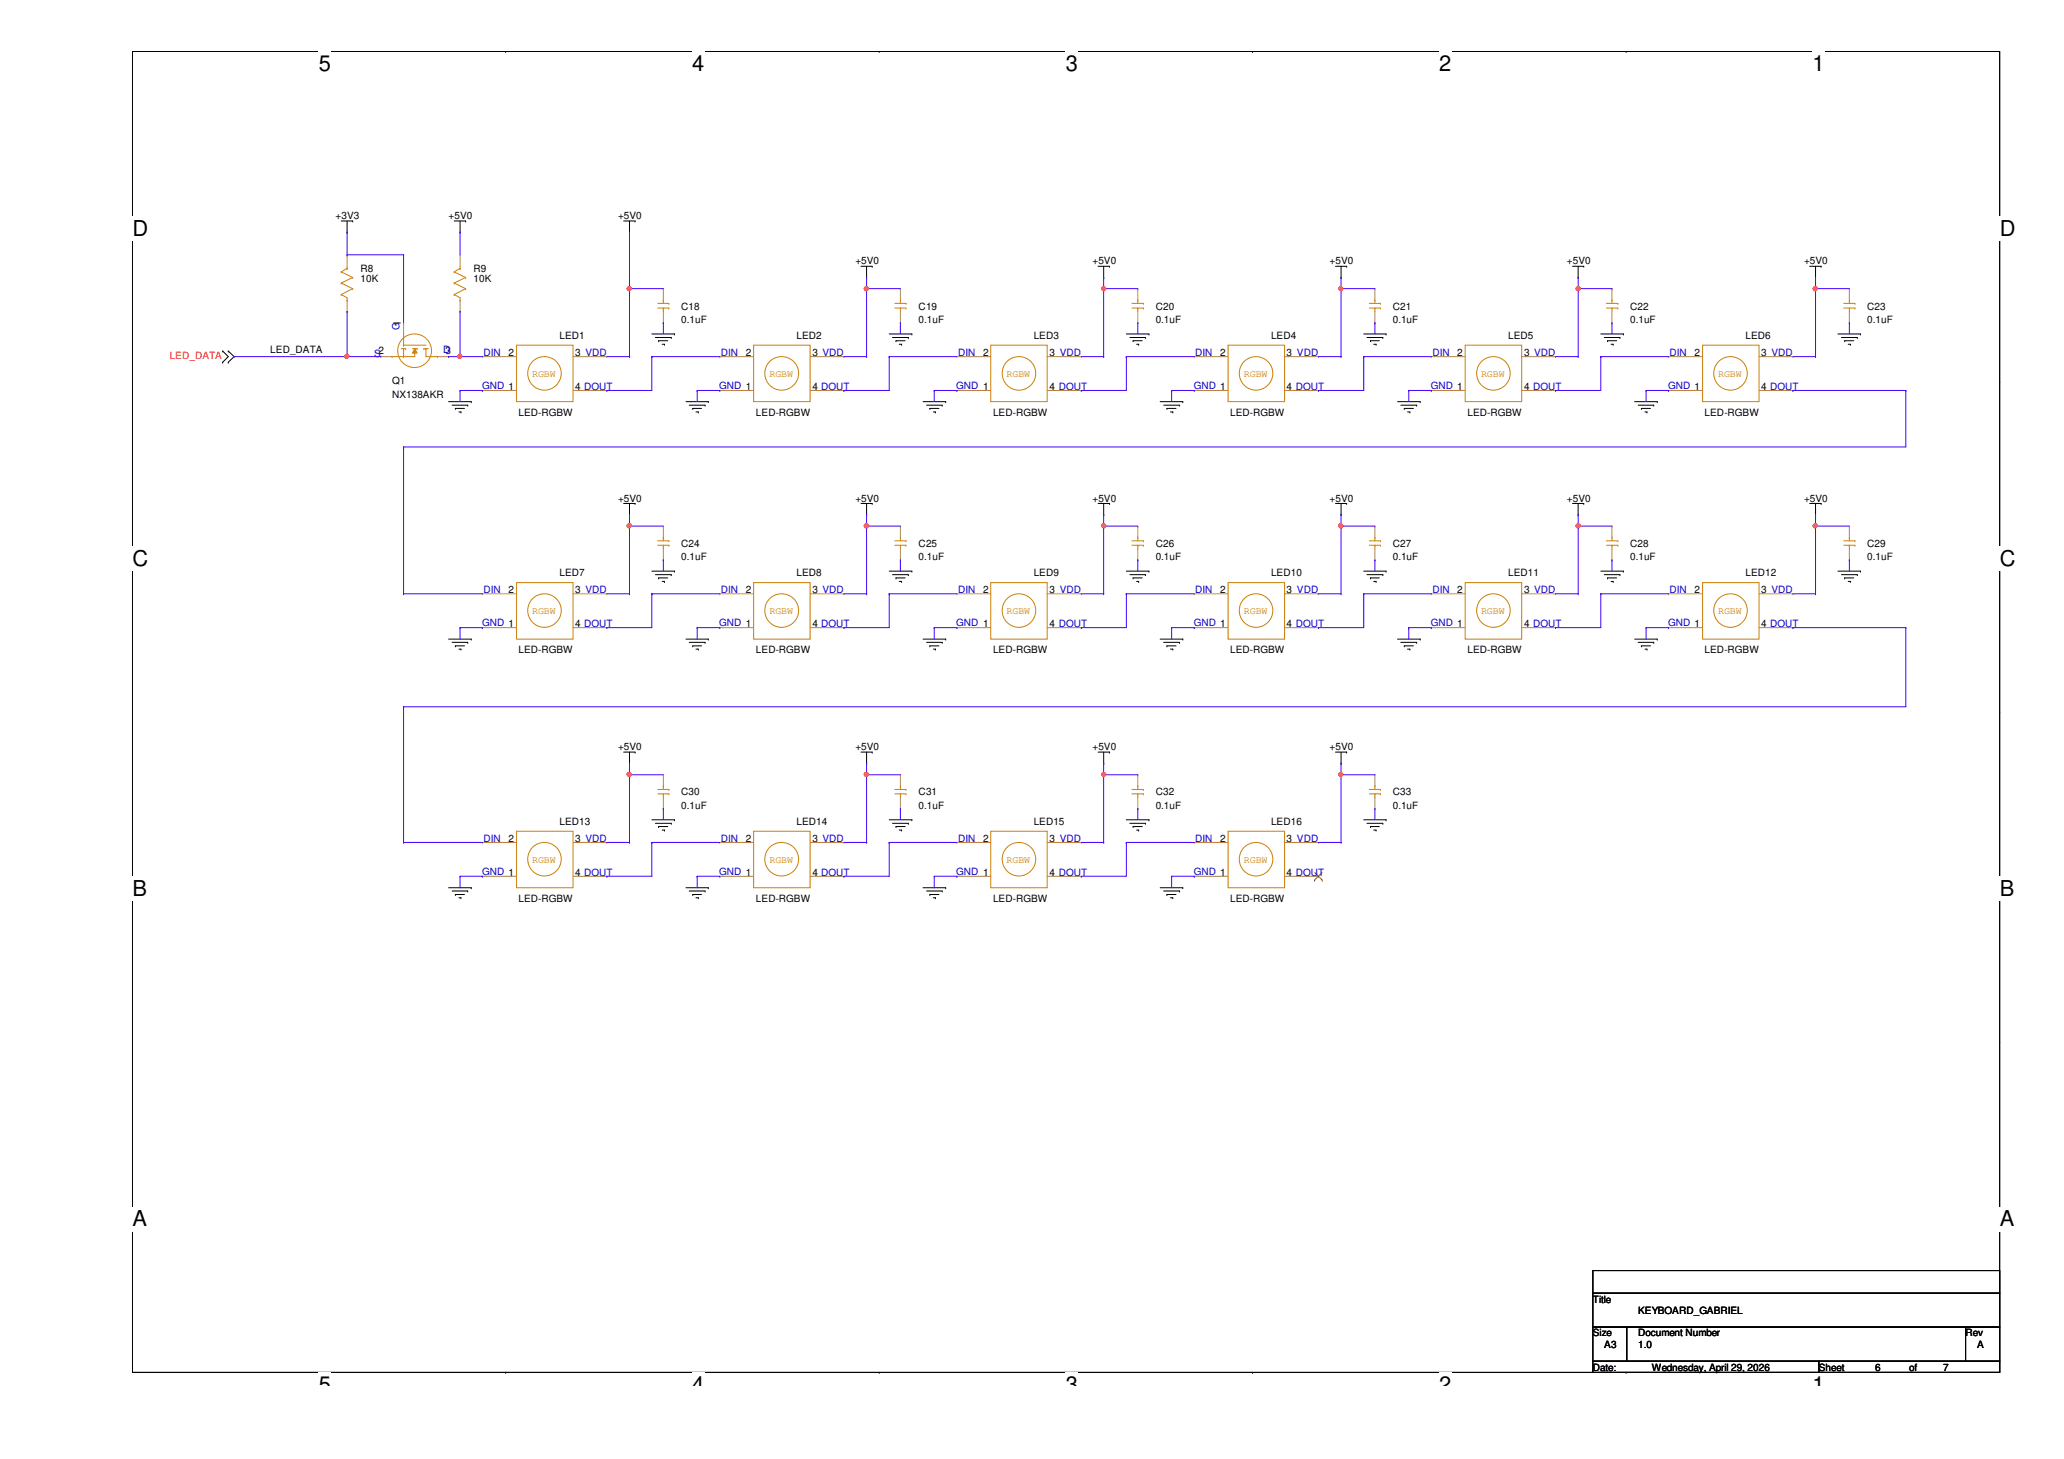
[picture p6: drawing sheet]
<svg xmlns="http://www.w3.org/2000/svg" width="297mm" height="210mm" viewBox="0 0 297 210" stroke-linecap="round" stroke-linejoin="round" font-family="sans-serif">
<defs><g id="words">
<g font-size="3.1">
<text x="45.9" y="10.2">5</text>
<text x="99.6" y="10.2">4</text>
<text x="153.4" y="10.2">3</text>
<text x="207.1" y="10.2">2</text>
<text x="260.9" y="10.2">1</text>
<text x="19" y="34">D</text>
<text x="287.8" y="34">D</text>
<text x="19" y="81.4">C</text>
<text x="287.8" y="81.4">C</text>
<text x="19" y="128.9">B</text>
<text x="287.8" y="128.9">B</text>
<text x="19" y="176.4">A</text>
<text x="287.8" y="176.4">A</text>
<text x="45.9" y="200.2">5</text>
<text x="99.6" y="200.2">4</text>
<text x="153.4" y="200.2">3</text>
<text x="207.1" y="200.2">2</text>
<text x="260.9" y="200.2">1</text>
</g>
<g font-size="1.5">
<text x="54.5" y="50.9">2</text>
<text x="64.1" y="50.9">3</text>
</g>
<g font-size="1.4">
<text x="48.3" y="31.5">+3V3</text>
<text x="64.6" y="31.5">+5V0</text>
<text x="88.9" y="31.5">+5V0</text>
<text x="51.9" y="39.2">R8</text>
<text x="51.9" y="40.6">10K</text>
<text x="68.2" y="39.2">R9</text>
<text x="68.2" y="40.6">10K</text>
<text x="123.1" y="38">+5V0</text>
<text x="157.2" y="38">+5V0</text>
<text x="191.3" y="38">+5V0</text>
<text x="225.5" y="38">+5V0</text>
<text x="259.6" y="38">+5V0</text>
<text x="98" y="44.5">C18</text>
<text x="98" y="46.5">0.1uF</text>
<text x="132.2" y="44.5">C19</text>
<text x="132.2" y="46.5">0.1uF</text>
<text x="166.3" y="44.5">C20</text>
<text x="166.3" y="46.5">0.1uF</text>
<text x="200.4" y="44.5">C21</text>
<text x="200.4" y="46.5">0.1uF</text>
<text x="234.6" y="44.5">C22</text>
<text x="234.6" y="46.5">0.1uF</text>
<text x="268.7" y="44.5">C23</text>
<text x="268.7" y="46.5">0.1uF</text>
<text x="38.9" y="50.8">LED_DATA</text>
<text x="73.2" y="51.2">2</text>
<text x="80.5" y="48.8">LED1</text>
<text x="82.8" y="51.2">3 VDD</text>
<text x="107.3" y="51.2">2</text>
<text x="114.6" y="48.8">LED2</text>
<text x="116.9" y="51.2">3 VDD</text>
<text x="141.5" y="51.2">2</text>
<text x="148.8" y="48.8">LED3</text>
<text x="151" y="51.2">3 VDD</text>
<text x="175.6" y="51.2">2</text>
<text x="182.9" y="48.8">LED4</text>
<text x="185.2" y="51.2">3 VDD</text>
<text x="209.7" y="51.2">2</text>
<text x="217" y="48.8">LED5</text>
<text x="219.3" y="51.2">3 VDD</text>
<text x="243.9" y="51.2">2</text>
<text x="251.2" y="48.8">LED6</text>
<text x="253.4" y="51.2">3 VDD</text>
<text x="56.4" y="55.2">Q1</text>
<text x="56.4" y="57.2">NX138AKR</text>
<text x="74.6" y="59.8">LED-RGBW</text>
<text x="82.8" y="56">4 DOUT</text>
<text x="108.8" y="59.8">LED-RGBW</text>
<text x="116.9" y="56">4 DOUT</text>
<text x="142.9" y="59.8">LED-RGBW</text>
<text x="151" y="56">4 DOUT</text>
<text x="177" y="59.8">LED-RGBW</text>
<text x="185.2" y="56">4 DOUT</text>
<text x="211.2" y="59.8">LED-RGBW</text>
<text x="219.3" y="56">4 DOUT</text>
<text x="245.3" y="59.8">LED-RGBW</text>
<text x="253.4" y="56">4 DOUT</text>
<text x="88.9" y="72.2">+5V0</text>
<text x="123.1" y="72.2">+5V0</text>
<text x="157.2" y="72.2">+5V0</text>
<text x="191.3" y="72.2">+5V0</text>
<text x="225.5" y="72.2">+5V0</text>
<text x="259.6" y="72.2">+5V0</text>
<text x="80.5" y="82.9">LED7</text>
<text x="98" y="78.7">C24</text>
<text x="98" y="80.6">0.1uF</text>
<text x="114.6" y="82.9">LED8</text>
<text x="132.2" y="78.7">C25</text>
<text x="132.2" y="80.6">0.1uF</text>
<text x="148.8" y="82.9">LED9</text>
<text x="166.3" y="78.7">C26</text>
<text x="166.3" y="80.6">0.1uF</text>
<text x="182.9" y="82.9">LED10</text>
<text x="200.4" y="78.7">C27</text>
<text x="200.4" y="80.6">0.1uF</text>
<text x="217" y="82.9">LED11</text>
<text x="234.6" y="78.7">C28</text>
<text x="234.6" y="80.6">0.1uF</text>
<text x="251.2" y="82.9">LED12</text>
<text x="268.7" y="78.7">C29</text>
<text x="268.7" y="80.6">0.1uF</text>
<text x="73.2" y="85.3">2</text>
<text x="82.8" y="85.3">3 VDD</text>
<text x="107.3" y="85.3">2</text>
<text x="116.9" y="85.3">3 VDD</text>
<text x="141.5" y="85.3">2</text>
<text x="151" y="85.3">3 VDD</text>
<text x="175.6" y="85.3">2</text>
<text x="185.2" y="85.3">3 VDD</text>
<text x="209.7" y="85.3">2</text>
<text x="219.3" y="85.3">3 VDD</text>
<text x="243.9" y="85.3">2</text>
<text x="253.4" y="85.3">3 VDD</text>
<text x="74.6" y="93.9">LED-RGBW</text>
<text x="82.8" y="90.2">4 DOUT</text>
<text x="108.8" y="93.9">LED-RGBW</text>
<text x="116.9" y="90.2">4 DOUT</text>
<text x="142.9" y="93.9">LED-RGBW</text>
<text x="151" y="90.2">4 DOUT</text>
<text x="177" y="93.9">LED-RGBW</text>
<text x="185.2" y="90.2">4 DOUT</text>
<text x="211.2" y="93.9">LED-RGBW</text>
<text x="219.3" y="90.2">4 DOUT</text>
<text x="245.3" y="93.9">LED-RGBW</text>
<text x="253.4" y="90.2">4 DOUT</text>
<text x="88.9" y="107.9">+5V0</text>
<text x="123.1" y="107.9">+5V0</text>
<text x="157.2" y="107.9">+5V0</text>
<text x="191.3" y="107.9">+5V0</text>
<text x="80.5" y="118.7">LED13</text>
<text x="98" y="114.4">C30</text>
<text x="98" y="116.4">0.1uF</text>
<text x="114.6" y="118.7">LED14</text>
<text x="132.2" y="114.4">C31</text>
<text x="132.2" y="116.4">0.1uF</text>
<text x="148.8" y="118.7">LED15</text>
<text x="166.3" y="114.4">C32</text>
<text x="166.3" y="116.4">0.1uF</text>
<text x="182.9" y="118.7">LED16</text>
<text x="200.4" y="114.4">C33</text>
<text x="200.4" y="116.4">0.1uF</text>
<text x="73.2" y="121.1">2</text>
<text x="82.8" y="121.1">3 VDD</text>
<text x="82.8" y="126">4 DOUT</text>
<text x="107.3" y="121.1">2</text>
<text x="116.9" y="121.1">3 VDD</text>
<text x="116.9" y="126">4 DOUT</text>
<text x="141.5" y="121.1">2</text>
<text x="151" y="121.1">3 VDD</text>
<text x="151" y="126">4 DOUT</text>
<text x="175.6" y="121.1">2</text>
<text x="185.2" y="121.1">3 VDD</text>
<text x="185.2" y="126">4 DOUT</text>
<text x="74.6" y="129.7">LED-RGBW</text>
<text x="108.8" y="129.7">LED-RGBW</text>
<text x="142.9" y="129.7">LED-RGBW</text>
<text x="177" y="129.7">LED-RGBW</text>
<text x="229.2" y="187.4">Title</text>
<text x="235.8" y="189.1">KEYBOARD_GABRIEL</text>
<text x="229.2" y="192.3">Size</text>
<text x="229.2" y="197.2">Date:</text>
<text x="230.9" y="193.9">A3</text>
<text x="235.8" y="192.3">Document Number</text>
<text x="235.8" y="193.9">1.0</text>
<text x="237.7" y="197.2">Wednesday, April 29, 2026</text>
<text x="261.7" y="197.2">Sheet</text>
<text x="269.9" y="197.2">6</text>
<text x="274.7" y="197.2">of</text>
<text x="279.7" y="197.2">7</text>
<text x="282.9" y="192.3">Rev</text>
<text x="284.5" y="193.9">A</text>
</g>
<g font-size="1.4" fill="#00c">
<text x="57.5" y="47.5" transform="rotate(-90 57.5 47.5)">G1</text>
<text x="53.8" y="51.3">S</text>
<text x="63.8" y="50.7">D</text>
<text x="69.6" y="51.2">DIN</text>
<text x="103.8" y="51.2">DIN</text>
<text x="137.9" y="51.2">DIN</text>
<text x="172" y="51.2">DIN</text>
<text x="206.2" y="51.2">DIN</text>
<text x="240.3" y="51.2">DIN</text>
<text x="69.4" y="55.9">GND 1</text>
<text x="103.5" y="55.9">GND 1</text>
<text x="137.6" y="55.9">GND 1</text>
<text x="171.8" y="55.9">GND 1</text>
<text x="205.9" y="55.9">GND 1</text>
<text x="240.1" y="55.9">GND 1</text>
<text x="69.6" y="85.3">DIN</text>
<text x="103.8" y="85.3">DIN</text>
<text x="137.9" y="85.3">DIN</text>
<text x="172" y="85.3">DIN</text>
<text x="206.2" y="85.3">DIN</text>
<text x="240.3" y="85.3">DIN</text>
<text x="69.4" y="90">GND 1</text>
<text x="103.5" y="90">GND 1</text>
<text x="137.6" y="90">GND 1</text>
<text x="171.8" y="90">GND 1</text>
<text x="205.9" y="90">GND 1</text>
<text x="240.1" y="90">GND 1</text>
<text x="69.4" y="125.8">GND 1</text>
<text x="69.6" y="121.1">DIN</text>
<text x="103.5" y="125.8">GND 1</text>
<text x="103.8" y="121.1">DIN</text>
<text x="137.6" y="125.8">GND 1</text>
<text x="137.9" y="121.1">DIN</text>
<text x="171.8" y="125.8">GND 1</text>
<text x="172" y="121.1">DIN</text>
</g>
<text font-size="1.4" fill="#f00" x="24.4" y="51.7">LED_DATA</text>
<g font-size="1.4" fill="#cc8006">
<text x="76.6" y="54.3">RGBW</text>
<text x="110.7" y="54.3">RGBW</text>
<text x="144.9" y="54.3">RGBW</text>
<text x="179" y="54.3">RGBW</text>
<text x="213.1" y="54.3">RGBW</text>
<text x="247.3" y="54.3">RGBW</text>
<text x="76.6" y="88.4">RGBW</text>
<text x="110.7" y="88.4">RGBW</text>
<text x="144.9" y="88.4">RGBW</text>
<text x="179" y="88.4">RGBW</text>
<text x="213.1" y="88.4">RGBW</text>
<text x="247.3" y="88.4">RGBW</text>
<text x="76.6" y="124.2">RGBW</text>
<text x="110.7" y="124.2">RGBW</text>
<text x="144.9" y="124.2">RGBW</text>
<text x="179" y="124.2">RGBW</text>
</g>
</g></defs>
<path d="M19.1 7.4h268.7v190h-268.7z" fill="none" stroke="#000" stroke-width=".14"/>
<g fill="#fff">
<path d="M45.9 7.4h1.7v3.5h-1.7z"/>
<path d="M45.9 197.4h1.7v2h-1.7z"/>
</g>
<path d="M72.8 7.4h.1M72.8 197.4h.1" fill="none" stroke="#000" stroke-width=".14"/>
<g fill="#fff">
<path d="M99.6 7.4h1.7v3.5h-1.7z"/>
<path d="M99.6 197.4h1.7v2h-1.7z"/>
</g>
<path d="M126.5 7.4h.1M126.5 197.4h.1" fill="none" stroke="#000" stroke-width=".14"/>
<g fill="#fff">
<path d="M153.4 7.4h1.7v3.5h-1.7z"/>
<path d="M153.4 197.4h1.7v2h-1.7z"/>
</g>
<path d="M180.3 7.4h.1M180.3 197.4h.1" fill="none" stroke="#000" stroke-width=".14"/>
<g fill="#fff">
<path d="M207.1 7.4h1.7v3.5h-1.7z"/>
<path d="M207.1 197.4h1.7v2h-1.7z"/>
</g>
<path d="M234 7.4h.1M234 197.4h.1" fill="none" stroke="#000" stroke-width=".14"/>
<g fill="#fff">
<path d="M260.9 7.4h1.7v3.5h-1.7z"/>
<path d="M260.9 197.4h1.7v2h-1.7z"/>
<path d="M19.1 31.2h2.2v3.4h-2.2z"/>
<path d="M287.8 31.2h2.2v3.4h-2.2z"/>
<path d="M19.1 78.7h2.2v3.4h-2.2z"/>
<path d="M287.8 78.7h2.2v3.4h-2.2z"/>
</g>
<path d="M19.1 54.9h.1M287.8 54.9h.1" fill="none" stroke="#000" stroke-width=".14"/>
<g fill="#fff">
<path d="M19.1 126.2h2v3.4h-2z"/>
<path d="M287.8 126.2h2.1v3.4h-2.1z"/>
</g>
<path d="M19.1 102.4h.1M287.8 102.4h.1" fill="none" stroke="#000" stroke-width=".14"/>
<g fill="#fff">
<path d="M19.1 173.7h2v3.4h-2z"/>
<path d="M287.8 173.7h2.1v3.4h-2.1z"/>
</g>
<g fill="none" stroke="#000" stroke-width=".14">
<path d="M49.1 31.8h1.7M50 33.4h.1M50 31.8v1.6M50.8 31.8h.1M65.4 31.8h1.6M66.2 33.4h.1M66.2 31.8v1.6M67 31.8h.1M89.7 31.8h1.7M90.6 33.4h.1M90.6 31.8v1.6M91.4 31.8h.1"/>
<path d="M123.9 38.3h1.6M124.7 39.9h.1M124.7 38.3v1.6M125.5 38.3h.1M158 38.3h1.7M158.8 39.9h.1M158.8 38.3v1.6M159.7 38.3h.1M192.2 38.3h1.6M193 39.9h.1M193 38.3v1.6M193.8 38.3h.1"/>
<path d="M226.3 38.3h1.6M227.1 39.9h.1M227.1 38.3v1.6M227.9 38.3h.1M260.4 38.3h1.7M261.3 39.9h.1M261.3 38.3v1.6M262.1 38.3h.1M32 52.1h.1M32 50.5h.1M32 50.5l.9 .8-.9 .8M32.9 50.5h.1"/>
<path d="M32.9 52.1h.1M32.9 50.5l.8 .8-.8 .8M64.6 57.8h3.2M65.1 58.3h2.2M65.5 58.8h.1M65.5 58.8h1.3M66 59.3h.3M66.3 59.3h.1M67.3 58.3h.1M67.8 57.8h.1M93.8 48h3.3M94.3 48.6h2.3"/>
<path d="M94.8 49h.1M94.8 49h1.3M95.3 49.5h.3M95.6 49.5h.1M96.6 48.6h.1M97.1 48h.1M98.7 57.8h3.2M99.2 58.3h2.3M99.7 58.8h.1M99.7 58.8h1.3M100.2 59.3h.3M100.5 59.3h.1"/>
<path d="M101.5 58.3h.1M101.9 57.8h.1M128 48h3.2M128.4 48.6h2.3M128.9 49h.1M128.9 49h1.4M129.4 49.5h.4M129.8 49.5h.1M130.7 48.6h.1M131.2 48h.1M132.8 57.8h3.3M133.4 58.3h2.2"/>
<path d="M133.8 58.8h.1M133.8 58.8h1.3M134.3 59.3h.3M134.6 59.3h.1M135.6 58.3h.1M136.1 57.8h.1M162.1 48h3.3M162.6 48.6h2.2M163.1 49h.1M163.1 49h1.3M163.6 49.5h.3M163.9 49.5h.1"/>
<path d="M164.8 48.6h.1M165.4 48h.1M167 57.8h3.2M167.5 58.3h2.3M167.9 58.8h.1M167.9 58.8h1.3M168.4 59.3h.4M168.8 59.3h.1M169.8 58.3h.1M170.2 57.8h.1M196.3 48h3.2M196.7 48.6h2.3"/>
<path d="M197.2 49h.1M197.2 49h1.3M197.7 49.5h.3M198 49.5h.1M199 48.6h.1M199.5 48h.1M201.1 57.8h3.3M201.6 58.3h2.3M202.1 58.8h.1M202.1 58.8h1.3M202.6 59.3h.3M202.9 59.3h.1"/>
<path d="M203.9 58.3h.1M204.4 57.8h.1M230.4 48h3.2M230.9 48.6h2.2M231.4 49h.1M231.4 49h1.3M231.9 49.5h.3M232.2 49.5h.1M233.1 48.6h.1M233.6 48h.1M235.2 57.8h3.3M235.8 58.3h2.2"/>
<path d="M236.2 58.8h.1M236.2 58.8h1.3M236.7 59.3h.3M237 59.3h.1M238 58.3h.1M238.5 57.8h.1M264.5 48h3.3M265 48.6h2.3M265.5 49h.1M265.5 49h1.3M266 49.5h.3M266.3 49.5h.1"/>
<path d="M267.3 48.6h.1M267.8 48h.1M89.7 72.4h1.7M90.6 74h.1M90.6 72.4v1.6M91.4 72.4h.1M123.9 72.4h1.6M124.7 74h.1M124.7 72.4v1.6M125.5 72.4h.1M158 72.4h1.7M158.8 74h.1"/>
<path d="M158.8 72.4v1.6M159.7 72.4h.1M192.2 72.4h1.6M193 74h.1M193 72.4v1.6M193.8 72.4h.1M226.3 72.4h1.6M227.1 74h.1M227.1 72.4v1.6M227.9 72.4h.1M260.4 72.4h1.7M261.3 74h.1"/>
<path d="M261.3 72.4v1.6M262.1 72.4h.1M64.6 91.9h3.2M65.1 92.4h2.2M65.5 92.9h.1M65.5 92.9h1.3M66 93.4h.3M66.3 93.4h.1M67.3 92.4h.1M67.8 91.9h.1M93.8 82.2h3.3M94.3 82.7h2.3"/>
<path d="M94.8 83.1h.1M94.8 83.1h1.3M95.3 83.7h.3M95.6 83.7h.1M96.6 82.7h.1M97.1 82.2h.1M98.7 91.9h3.2M99.2 92.4h2.3M99.7 92.9h.1M99.7 92.9h1.3M100.2 93.4h.3M100.5 93.4h.1"/>
<path d="M101.5 92.4h.1M101.9 91.9h.1M128 82.2h3.2M128.4 82.7h2.3M128.9 83.1h.1M128.9 83.1h1.4M129.4 83.7h.4M129.8 83.7h.1M130.7 82.7h.1M131.2 82.2h.1M132.8 91.9h3.3M133.4 92.4h2.2"/>
<path d="M133.8 92.9h.1M133.8 92.9h1.3M134.3 93.4h.3M134.6 93.4h.1M135.6 92.4h.1M136.1 91.9h.1M162.1 82.2h3.3M162.6 82.7h2.2M163.1 83.1h.1M163.1 83.1h1.3M163.6 83.7h.3M163.9 83.7h.1"/>
<path d="M164.8 82.7h.1M165.4 82.2h.1M167 91.9h3.2M167.5 92.4h2.3M167.9 92.9h.1M167.9 92.9h1.3M168.4 93.4h.4M168.8 93.4h.1M169.8 92.4h.1M170.2 91.9h.1M196.3 82.2h3.2M196.7 82.7h2.3"/>
<path d="M197.2 83.1h.1M197.2 83.1h1.3M197.7 83.7h.3M198 83.7h.1M199 82.7h.1M199.5 82.2h.1M201.1 91.9h3.3M201.6 92.4h2.3M202.1 92.9h.1M202.1 92.9h1.3M202.6 93.4h.3M202.9 93.4h.1"/>
<path d="M203.9 92.4h.1M204.4 91.9h.1M230.4 82.2h3.2M230.9 82.7h2.2M231.4 83.1h.1M231.4 83.1h1.3M231.9 83.7h.3M232.2 83.7h.1M233.1 82.7h.1M233.6 82.2h.1M235.2 91.9h3.3M235.8 92.4h2.2"/>
<path d="M236.2 92.9h.1M236.2 92.9h1.3M236.7 93.4h.3M237 93.4h.1M238 92.4h.1M238.5 91.9h.1M264.5 82.2h3.3M265 82.7h2.3M265.5 83.1h.1M265.5 83.1h1.3M266 83.7h.3M266.3 83.7h.1"/>
<path d="M267.3 82.7h.1M267.8 82.2h.1M89.7 108.2h1.7M90.6 109.8h.1M90.6 108.2v1.6M91.4 108.2h.1M93.8 117.9h3.3M94.3 118.4h2.3M94.8 118.9h.1M94.8 118.9h1.3M95.3 119.4h.3M95.6 119.4h.1"/>
<path d="M96.6 118.4h.1M97.1 117.9h.1M123.9 108.2h1.6M124.7 109.8h.1M124.7 108.2v1.6M125.5 108.2h.1M128 117.9h3.2M128.4 118.4h2.3M128.9 118.9h.1M128.9 118.9h1.4M129.4 119.4h.4M129.8 119.4h.1"/>
<path d="M130.7 118.4h.1M131.2 117.9h.1M158 108.2h1.7M158.8 109.8h.1M158.8 108.2v1.6M159.7 108.2h.1M162.1 117.9h3.3M162.6 118.4h2.2M163.1 118.9h.1M163.1 118.9h1.3M163.6 119.4h.3M163.9 119.4h.1"/>
<path d="M164.8 118.4h.1M165.4 117.9h.1M192.2 108.2h1.6M193 109.8h.1M193 108.2v1.6M193.8 108.2h.1M196.3 117.9h3.2M196.7 118.4h2.3M197.2 118.9h.1M197.2 118.9h1.3M197.7 119.4h.3M198 119.4h.1"/>
<path d="M199 118.4h.1M199.5 117.9h.1M64.6 127.7h3.2M65.1 128.2h2.2M65.5 128.7h.1M65.5 128.7h1.3M66 129.2h.3M66.3 129.2h.1M67.3 128.2h.1M67.8 127.7h.1M98.7 127.7h3.2M99.2 128.2h2.3"/>
<path d="M99.7 128.7h.1M99.7 128.7h1.3M100.2 129.2h.3M100.5 129.2h.1M101.5 128.2h.1M101.9 127.7h.1M132.8 127.7h3.3M133.4 128.2h2.2M133.8 128.7h.1M133.8 128.7h1.3M134.3 129.2h.3M134.6 129.2h.1"/>
<path d="M135.6 128.2h.1M136.1 127.7h.1M167 127.7h3.2M167.5 128.2h2.3M167.9 128.7h.1M167.9 128.7h1.3M168.4 129.2h.4M168.8 129.2h.1M169.8 128.2h.1M170.2 127.7h.1M19.1 149.9h.1M287.8 149.9h.1"/>
<path d="M229.2 182.8h58.6v3.3h-58.6zM229.2 186.1h58.6v4.8h-58.6zM229.2 190.9h4.9v4.9h-4.9zM229.2 195.8h32.5v1.6h-32.5zM234.1 190.9h48.8v4.9h-48.8zM261.7 195.8h26.1v1.6h-26.1zM282.9 190.9h4.9v4.9h-4.9z"/>
</g>
<g fill="none" stroke="#cc8006" stroke-width=".14">
<path d="M56.4 51.3h.1M57.7 50.2h.7M58.1 49.7h.1M58.1 51.3h.1M58.1 48v1.7M58.1 50.2v1.1M58.1 49.7h3.2M58.4 50.2h.1M59.4 50.2h.6M59.7 50.2h.1M59.7 50.2v1.1h-3.3M60 50.2h.1"/>
<path d="M61 50.2h.1M61 50.2h.6M61.3 50.2h.1M61.3 50.2v1.1h1.6M62.9 51.3h.1M197.1 44.3h1.6M197.1 43.6h1.6M197.9 43.2h.1M197.9 44.3h.1M197.9 43.2v.4M197.9 44.3v.5M198.7 44.3h.1"/>
<path d="M198.7 43.6h.1M245 49.7h8.2v8.1h-8.2zM128.8 78.4h1.6M128.8 77.8h1.6M129.6 77.3h.1M129.6 78.4h.1M129.6 77.3v.5M129.6 78.4v.6M130.4 78.4h.1M130.4 77.8h.1M162.9 78.4h1.6M162.9 77.8h1.6"/>
<path d="M163.7 77.3h.1M163.7 78.4h.1M163.7 77.3v.5M163.7 78.4v.6M164.5 78.4h.1M164.5 77.8h.1M108.5 83.8h8.1v8.1h-8.1zM176.7 83.8h8.2v8.1h-8.2zM245 83.8h8.2v8.1h-8.2zM108.5 119.6h8.1v8.1h-8.1zM128.8 114.2h1.6M128.8 113.6h1.6"/>
<path d="M129.6 113.1h.1M129.6 114.2h.1M129.6 113.1v.5M129.6 114.2v.5M130.4 114.2h.1M130.4 113.6h.1M162.9 114.2h1.6M162.9 113.6h1.6M163.7 113.1h.1M163.7 114.2h.1M163.7 113.1v.5M163.7 114.2v.5"/>
<path d="M164.5 114.2h.1M164.5 113.6h.1M176.7 119.6h8.2v8.1h-8.2z"/>
<circle cx="59.7" cy="50.5" r="2.43"/>
<circle cx="249" cy="53.7" r="2.42"/>
<circle cx="112.5" cy="87.8" r="2.43"/>
<circle cx="180.8" cy="87.8" r="2.42"/>
<circle cx="249" cy="87.8" r="2.42"/>
<circle cx="112.5" cy="123.6" r="2.43"/>
<circle cx="180.8" cy="123.6" r="2.42"/>
</g>
<g fill="none" stroke="#a84" stroke-width=".14">
<path d="M197.9 46.4h.1M197.9 41.5h.1M197.9 41.5v1.7M197.9 44.8v1.6M240.1 56.2h.1M240.1 51.3h.1M240.1 56.2h4.9M240.1 51.3h4.9M253.2 56.2h4.8M253.2 51.3h4.8M258 51.3h.1M258 56.2h.1"/>
<path d="M129.6 75.7h.1M129.6 75.7v1.6M129.6 79v1.6M163.7 75.7h.1M163.7 75.7v1.6M163.7 79v1.6M103.6 90.3h.1M103.6 85.4h.1M103.6 90.3h4.9M103.6 85.4h4.9M116.6 90.3h4.9M116.6 85.4h4.9"/>
<path d="M121.5 85.4h.1M121.5 90.3h.1M129.6 80.6h.1M163.7 80.6h.1M171.9 90.3h.1M171.9 85.4h.1M171.9 90.3h4.8M171.9 85.4h4.8M184.9 90.3h4.8M184.9 85.4h4.8M189.7 85.4h.1M189.7 90.3h.1"/>
<path d="M240.1 90.3h.1M240.1 85.4h.1M240.1 90.3h4.9M240.1 85.4h4.9M253.2 90.3h4.8M253.2 85.4h4.8M258 85.4h.1M258 90.3h.1M129.6 116.3h.1M129.6 111.5h.1M129.6 111.5v1.6M129.6 114.7v1.6"/>
<path d="M163.7 116.3h.1M163.7 111.5h.1M163.7 111.5v1.6M163.7 114.7v1.6M103.6 126.1h.1M103.6 121.2h.1M103.6 126.1h4.9M103.6 121.2h4.9M116.6 126.1h4.9M116.6 121.2h4.9M121.5 121.2h.1M121.5 126.1h.1"/>
<path d="M171.9 126.1h.1M171.9 121.2h.1M171.9 126.1h4.8M171.9 121.2h4.8M184.9 126.1h4.8M184.9 121.2h4.8M189.7 121.2h.1M189.7 126.1h.1"/>
</g>
<path d="M189.2 126.6h.1M189.2 125.6l1.1 1M190.2 125.6l-1 1M190.3 126.6h.1" fill="none" stroke="#804000" stroke-width=".14"/>
<path d="M59.7 50.2l.3 .6h-.6z" fill="#cc8006"/>
<g fill="none" stroke="#cc8006" stroke-width=".14">
<path d="M49.1 39.1h.1M49.1 39.1l1.7 .8M50 38.6h.1M50 38.6l-.9 .5M50 38.3v.3M50.8 39.9h.1M50.8 39.9l-1.7 .8M65.4 39.1h.1M65.4 39.1l1.6 .8M66.2 38.6h.1M66.2 38.6l-.8 .5M66.2 38.3v.3"/>
<path d="M67 39.9h.1M67 39.9l-1.6 .8M49.1 42.4h.1M49.1 40.7h.1M49.1 42.4l.9 .4v.4M49.1 40.7l1.7 .8M50 43.2h.1M50.8 41.5h.1M50.8 41.5l-1.7 .9M59.7 50.2l.3 .6h-.6zM65.4 42.4h.1M65.4 40.7h.1"/>
<path d="M65.4 42.4l.8 .4v.4M65.4 40.7l1.6 .8M66.2 43.2h.1M67 41.5h.1M67 41.5l-1.6 .9M74.3 49.7h8.2v8.1h-8.2zM94.7 44.3h1.6M94.7 43.6h1.6M95.5 43.2h.1M95.5 44.3h.1M95.5 43.2v.4M95.5 44.3v.5"/>
<path d="M96.3 44.3h.1M96.3 43.6h.1M108.5 49.7h8.1v8.1h-8.1zM128.8 44.3h1.6M128.8 43.6h1.6M129.6 43.2h.1M129.6 44.3h.1M129.6 43.2v.4M129.6 44.3v.5M130.4 44.3h.1M130.4 43.6h.1M142.6 49.7h8.1v8.1h-8.1z"/>
<path d="M162.9 44.3h1.6M162.9 43.6h1.6M163.7 43.2h.1M163.7 44.3h.1M163.7 43.2v.4M163.7 44.3v.5M164.5 44.3h.1M164.5 43.6h.1M176.7 49.7h8.2v8.1h-8.2zM210.9 49.7h8.1v8.1h-8.1zM231.2 44.3h1.6M231.2 43.6h1.6"/>
<path d="M232 43.2h.1M232 44.3h.1M232 43.2v.4M232 44.3v.5M232.8 44.3h.1M232.8 43.6h.1M265.3 44.3h1.7M265.3 43.6h1.7M266.1 43.2h.1M266.1 44.3h.1M266.1 43.2v.4M266.1 44.3v.5"/>
<path d="M267 44.3h.1M267 43.6h.1M94.7 78.4h1.6M94.7 77.8h1.6M95.5 77.3h.1M95.5 78.4h.1M95.5 77.3v.5M95.5 78.4v.6M96.3 78.4h.1M96.3 77.8h.1M197.1 78.4h1.6M197.1 77.8h1.6"/>
<path d="M197.9 77.3h.1M197.9 78.4h.1M197.9 77.3v.5M197.9 78.4v.6M198.7 78.4h.1M198.7 77.8h.1M231.2 78.4h1.6M231.2 77.8h1.6M232 77.3h.1M232 78.4h.1M232 77.3v.5M232 78.4v.6"/>
<path d="M232.8 78.4h.1M232.8 77.8h.1M265.3 78.4h1.7M265.3 77.8h1.7M266.1 77.3h.1M266.1 78.4h.1M266.1 77.3v.5M266.1 78.4v.6M267 78.4h.1M267 77.8h.1M74.3 83.8h8.2v8.1h-8.2zM142.6 83.8h8.1v8.1h-8.1z"/>
<path d="M210.9 83.8h8.1v8.1h-8.1zM74.3 119.6h8.2v8.1h-8.2zM94.7 114.2h1.6M94.7 113.6h1.6M95.5 113.1h.1M95.5 114.2h.1M95.5 113.1v.5M95.5 114.2v.5M96.3 114.2h.1M96.3 113.6h.1M142.6 119.6h8.1v8.1h-8.1zM197.1 114.2h1.6"/>
<path d="M197.1 113.6h1.6M197.9 113.1h.1M197.9 114.2h.1M197.9 113.1v.5M197.9 114.2v.5M198.7 114.2h.1M198.7 113.6h.1"/>
<circle cx="78.4" cy="53.7" r="2.42"/>
<circle cx="112.5" cy="53.7" r="2.43"/>
<circle cx="146.6" cy="53.7" r="2.42"/>
<circle cx="180.8" cy="53.7" r="2.42"/>
<circle cx="214.9" cy="53.7" r="2.42"/>
<circle cx="78.4" cy="87.8" r="2.42"/>
<circle cx="146.6" cy="87.8" r="2.42"/>
<circle cx="214.9" cy="87.8" r="2.42"/>
<circle cx="78.4" cy="123.6" r="2.42"/>
<circle cx="146.6" cy="123.6" r="2.42"/>
</g>
<g fill="none" stroke="#a84" stroke-width=".14">
<path d="M50 36.7h.1M50 36.7v1.6M66.2 36.7h.1M66.2 36.7v1.6M50 44.8h.1M50 43.2v1.6M54.8 51.3h.1M54.8 51.3h1.6M58.1 46.4h.1M58.1 46.4v1.6M62.9 51.3h1.7M64.6 51.3h.1"/>
<path d="M66.2 44.8h.1M66.2 43.2v1.6M69.4 56.2h.1M69.4 51.3h.1M69.4 51.3h4.9M69.4 56.2h4.9M82.5 51.3h4.8M82.5 56.2h4.8M87.3 51.3h.1M87.3 56.2h.1M95.5 46.4h.1M95.5 41.5h.1"/>
<path d="M95.5 41.5v1.7M95.5 44.8v1.6M103.6 56.2h.1M103.6 51.3h.1M103.6 51.3h4.9M103.6 56.2h4.9M116.6 51.3h4.9M116.6 56.2h4.9M121.5 51.3h.1M121.5 56.2h.1M129.6 46.4h.1M129.6 41.5h.1"/>
<path d="M129.6 41.5v1.7M129.6 44.8v1.6M137.7 56.2h.1M137.7 51.3h.1M137.7 51.3h4.9M137.7 56.2h4.9M150.7 51.3h4.9M150.7 56.2h4.9M155.6 51.3h.1M155.6 56.2h.1M163.7 46.4h.1M163.7 41.5h.1"/>
<path d="M163.7 41.5v1.7M163.7 44.8v1.6M171.9 56.2h.1M171.9 51.3h.1M171.9 51.3h4.8M171.9 56.2h4.8M184.9 51.3h4.8M184.9 56.2h4.8M189.7 51.3h.1M189.7 56.2h.1M206 56.2h.1M206 51.3h.1"/>
<path d="M206 51.3h4.9M206 56.2h4.9M219 51.3h4.9M219 56.2h4.9M223.9 51.3h.1M223.9 56.2h.1M232 46.4h.1M232 41.5h.1M232 41.5v1.7M232 44.8v1.6M266.1 46.4h.1M266.1 41.5h.1"/>
<path d="M266.1 41.5v1.7M266.1 44.8v1.6M95.5 75.7h.1M95.5 75.7v1.6M95.5 79v1.6M197.9 75.7h.1M197.9 75.7v1.6M197.9 79v1.6M232 75.7h.1M232 75.7v1.6M232 79v1.6M266.1 75.7h.1"/>
<path d="M266.1 75.7v1.6M266.1 79v1.6M69.4 90.3h.1M69.4 85.4h.1M69.4 90.3h4.9M69.4 85.4h4.9M82.5 90.3h4.8M82.5 85.4h4.8M87.3 85.4h.1M87.3 90.3h.1M95.5 80.6h.1M137.7 90.3h.1"/>
<path d="M137.7 85.4h.1M137.7 90.3h4.9M137.7 85.4h4.9M150.7 90.3h4.9M150.7 85.4h4.9M155.6 85.4h.1M155.6 90.3h.1M197.9 80.6h.1M206 90.3h.1M206 85.4h.1M206 90.3h4.9M206 85.4h4.9"/>
<path d="M219 90.3h4.9M219 85.4h4.9M223.9 85.4h.1M223.9 90.3h.1M232 80.6h.1M266.1 80.6h.1M95.5 116.3h.1M95.5 111.5h.1M95.5 111.5v1.6M95.5 114.7v1.6M197.9 116.3h.1M197.9 111.5h.1"/>
<path d="M197.9 111.5v1.6M197.9 114.7v1.6M69.4 126.1h.1M69.4 121.2h.1M69.4 126.1h4.9M69.4 121.2h4.9M82.5 126.1h4.8M82.5 121.2h4.8M87.3 121.2h.1M87.3 126.1h.1M137.7 126.1h.1M137.7 121.2h.1"/>
<path d="M137.7 126.1h4.9M137.7 121.2h4.9M150.7 126.1h4.9M150.7 121.2h4.9M155.6 121.2h.1M155.6 126.1h.1"/>
</g>
<path d="M90.6 33.4h.1M90.6 33.4v17.9M33.7 51.3h.1M33.7 51.3h16.3M66.2 56.2h.1M66.2 56.2v1.6M87.3 51.3h3.3M90.6 41.5h.1M90.6 51.3h.1M90.6 41.5h4.9" fill="none" stroke="#4200ff" stroke-width=".14"/>
<circle cx="90.6" cy="41.5" r=".3" fill="#f00"/>
<circle cx="90.6" cy="41.5" r=".3" fill="none" stroke="#f00" stroke-width=".14"/>
<path d="M124.7 39.9h.1M124.7 39.9v11.4M66.2 56.2h3.2M69.4 56.2h.1M87.3 56.2h.1M93.8 51.3h.1M93.8 51.3v4.9h-6.5M93.8 51.3h9.8M95.5 46.4h.1M95.5 46.4v1.6M124.7 41.5h.1" fill="none" stroke="#4200ff" stroke-width=".14"/>
<circle cx="124.7" cy="41.5" r=".31" fill="#f00"/>
<circle cx="124.7" cy="41.5" r=".31" fill="none" stroke="#f00" stroke-width=".14"/>
<g fill="none" stroke="#4200ff" stroke-width=".14">
<path d="M158.8 39.9h.1M158.8 39.9v11.4M100.3 56.2h.1M100.3 56.2v1.6M100.3 56.2h3.3M103.6 56.2h.1M121.5 56.2h.1M121.5 51.3h3.2M124.7 41.5h.1M124.7 51.3h.1M124.7 41.5h4.9M128 51.3h.1"/>
<path d="M128 51.3h9.7M128 51.3v4.9h-6.5M129.6 46.4h.1M129.6 46.4v1.6M158.8 41.5h.1"/>
</g>
<circle cx="158.8" cy="41.5" r=".3" fill="#f00"/>
<circle cx="158.8" cy="41.5" r=".3" fill="none" stroke="#f00" stroke-width=".14"/>
<g fill="none" stroke="#4200ff" stroke-width=".14">
<path d="M193 39.9h.1M193 39.9v11.4M134.5 56.2h.1M134.5 56.2v1.6M134.5 56.2h3.2M137.7 56.2h.1M155.6 56.2h.1M155.6 51.3h3.2M158.8 41.5h.1M158.8 51.3h.1M158.8 41.5h4.9M162.1 51.3h.1"/>
<path d="M162.1 51.3h9.8M162.1 51.3v4.9h-6.5M163.7 46.4h.1M163.7 46.4v1.6M193 41.5h.1"/>
</g>
<circle cx="193" cy="41.5" r=".3" fill="#f00"/>
<circle cx="193" cy="41.5" r=".3" fill="none" stroke="#f00" stroke-width=".14"/>
<g fill="none" stroke="#4200ff" stroke-width=".14">
<path d="M227.1 39.9h.1M227.1 39.9v11.4M168.6 56.2h.1M168.6 56.2v1.6M168.6 56.2h3.3M171.9 56.2h.1M189.7 56.2h.1M189.7 51.3h3.3M193 41.5h.1M193 51.3h.1M193 41.5h4.9M196.3 51.3h.1"/>
<path d="M196.3 51.3h9.7M196.3 51.3v4.9h-6.6M197.9 46.4h.1M197.9 46.4v1.6M227.1 41.5h.1"/>
</g>
<circle cx="227.1" cy="41.5" r=".3" fill="#f00"/>
<circle cx="227.1" cy="41.5" r=".3" fill="none" stroke="#f00" stroke-width=".14"/>
<g fill="none" stroke="#4200ff" stroke-width=".14">
<path d="M261.3 39.9h.1M261.3 39.9v11.4M202.7 56.2h.1M202.7 56.2v1.6M202.7 56.2h3.3M206 56.2h.1M223.9 56.2h.1M223.9 51.3h3.2M227.1 41.5h.1M227.1 51.3h.1M227.1 41.5h4.9M230.4 51.3h.1"/>
<path d="M230.4 51.3h9.7M230.4 51.3v4.9h-6.5M232 46.4h.1M232 46.4v1.6M261.3 41.5h.1"/>
</g>
<circle cx="261.2" cy="41.5" r=".3" fill="#f00"/>
<circle cx="261.2" cy="41.5" r=".3" fill="none" stroke="#f00" stroke-width=".14"/>
<g fill="none" stroke="#4200ff" stroke-width=".14">
<path d="M236.9 56.2h.1M236.9 56.2h3.2M236.9 56.2v1.6M240.1 56.2h.1M258 56.2h.1M258 51.3h3.3M258 56.2h16.3M261.3 41.5h.1M261.3 51.3h.1M261.3 41.5h4.8M266.1 46.4h.1M266.1 46.4v1.6"/>
<path d="M90.6 74h.1M90.6 75.7h.1M90.6 74v11.4M124.7 74h.1M124.7 74v1.7M158.8 74h.1M158.8 74v1.7M193 74h.1M193 74v1.7M227.1 74h.1M227.1 74v1.7M261.3 74h.1"/>
<path d="M261.3 74v1.7"/>
</g>
<circle cx="90.6" cy="75.6" r=".3" fill="#f00"/>
<circle cx="90.6" cy="75.6" r=".3" fill="none" stroke="#f00" stroke-width=".14"/>
<path d="M90.6 75.7h.1M90.6 75.7h4.9M124.7 75.7h.1M124.7 75.7v9.7" fill="none" stroke="#4200ff" stroke-width=".14"/>
<circle cx="124.7" cy="75.6" r=".31" fill="#f00"/>
<circle cx="124.7" cy="75.6" r=".31" fill="none" stroke="#f00" stroke-width=".14"/>
<path d="M124.7 75.7h.1M124.7 75.7h4.9M158.8 75.7h.1M158.8 75.7v9.7" fill="none" stroke="#4200ff" stroke-width=".14"/>
<circle cx="158.8" cy="75.6" r=".3" fill="#f00"/>
<circle cx="158.8" cy="75.6" r=".3" fill="none" stroke="#f00" stroke-width=".14"/>
<path d="M158.8 75.7h.1M158.8 75.7h4.9M193 75.7h.1M193 75.7v9.7" fill="none" stroke="#4200ff" stroke-width=".14"/>
<circle cx="193" cy="75.6" r=".3" fill="#f00"/>
<circle cx="193" cy="75.6" r=".3" fill="none" stroke="#f00" stroke-width=".14"/>
<path d="M193 75.7h.1M193 75.7h4.9M227.1 75.7h.1M227.1 75.7v9.7" fill="none" stroke="#4200ff" stroke-width=".14"/>
<circle cx="227.1" cy="75.6" r=".3" fill="#f00"/>
<circle cx="227.1" cy="75.6" r=".3" fill="none" stroke="#f00" stroke-width=".14"/>
<path d="M227.1 75.7h.1M227.1 75.7h4.9M261.3 75.7h.1M261.3 75.7h4.8M261.3 75.7v9.7" fill="none" stroke="#4200ff" stroke-width=".14"/>
<circle cx="261.2" cy="75.6" r=".3" fill="#f00"/>
<circle cx="261.2" cy="75.6" r=".3" fill="none" stroke="#f00" stroke-width=".14"/>
<g fill="none" stroke="#4200ff" stroke-width=".14">
<path d="M66.2 90.3h.1M66.2 90.3h3.2M66.2 90.3v1.6M69.4 90.3h.1M87.3 90.3h.1M87.3 85.4h3.3M90.6 85.4h.1M93.8 85.4h.1M93.8 85.4h9.8M93.8 85.4v4.9h-6.5M95.5 80.6h.1M95.5 80.6v1.6"/>
<path d="M100.3 90.3h.1M100.3 90.3h3.3M100.3 90.3v1.6M103.6 90.3h.1M121.5 90.3h.1M121.5 85.4h3.2M124.7 85.4h.1M128 85.4h.1M128 85.4h9.7M128 85.4v4.9h-6.5M129.6 80.6h.1M129.6 80.6v1.6"/>
<path d="M134.5 90.3h.1M134.5 90.3h3.2M134.5 90.3v1.6M137.7 90.3h.1M155.6 90.3h.1M155.6 85.4h3.2M158.8 85.4h.1M162.1 85.4h.1M162.1 85.4h9.8M162.1 85.4v4.9h-6.5M163.7 80.6h.1M163.7 80.6v1.6"/>
<path d="M168.6 90.3h.1M168.6 90.3h3.3M168.6 90.3v1.6M171.9 90.3h.1M189.7 90.3h.1M189.7 85.4h3.3M193 85.4h.1M196.3 85.4h.1M196.3 85.4h9.7M196.3 85.4v4.9h-6.6M197.9 80.6h.1M197.9 80.6v1.6"/>
<path d="M202.7 90.3h.1M202.7 90.3h3.3M202.7 90.3v1.6M206 90.3h.1M223.9 90.3h.1M223.9 85.4h3.2M227.1 85.4h.1M230.4 85.4h.1M230.4 85.4h9.7M230.4 85.4v4.9h-6.5M232 80.6h.1M232 80.6v1.6"/>
<path d="M236.9 90.3h.1M236.9 90.3h3.2M236.9 90.3v1.6M240.1 90.3h.1M258 90.3h.1M258 85.4h3.3M258 90.3h16.3M261.3 85.4h.1M266.1 80.6h.1M266.1 80.6v1.6M90.6 109.8h.1M90.6 111.5h.1"/>
<path d="M90.6 109.8v11.4M124.7 109.8h.1M124.7 109.8v1.7M158.8 109.8h.1M158.8 109.8v1.7M193 109.8h.1M193 109.8v1.7"/>
</g>
<circle cx="90.6" cy="111.4" r=".3" fill="#f00"/>
<circle cx="90.6" cy="111.4" r=".3" fill="none" stroke="#f00" stroke-width=".14"/>
<path d="M90.6 111.5h.1M90.6 111.5h4.9M124.7 111.5h.1M124.7 111.5v9.7" fill="none" stroke="#4200ff" stroke-width=".14"/>
<circle cx="124.7" cy="111.4" r=".31" fill="#f00"/>
<circle cx="124.7" cy="111.4" r=".31" fill="none" stroke="#f00" stroke-width=".14"/>
<path d="M124.7 111.5h.1M124.7 111.5h4.9M158.8 111.5h.1M158.8 111.5v9.7" fill="none" stroke="#4200ff" stroke-width=".14"/>
<circle cx="158.8" cy="111.4" r=".3" fill="#f00"/>
<circle cx="158.8" cy="111.4" r=".3" fill="none" stroke="#f00" stroke-width=".14"/>
<path d="M158.8 111.5h.1M158.8 111.5h4.9M193 111.5h.1M193 111.5v9.7" fill="none" stroke="#4200ff" stroke-width=".14"/>
<circle cx="193" cy="111.4" r=".3" fill="#f00"/>
<circle cx="193" cy="111.4" r=".3" fill="none" stroke="#f00" stroke-width=".14"/>
<g fill="none" stroke="#4200ff" stroke-width=".14">
<path d="M64.6 51.3h.1M64.6 51.3h4.8M66.2 44.8h.1M66.2 51.3h.1M66.2 44.8v6.5M274.3 56.2h.1M274.3 56.2v8.1h-216.2M58.1 64.3h.1M58.1 64.3v21.1M58.1 85.4h.1M58.1 85.4h11.3M274.3 90.3h.1"/>
<path d="M274.3 90.3v11.4h-216.2M58.1 101.7h.1M58.1 101.7v19.5M95.5 116.3h.1M95.5 116.3v1.6M129.6 116.3h.1M129.6 116.3v1.6M163.7 116.3h.1M163.7 116.3v1.6M193 111.5h.1M193 111.5h4.9M197.9 116.3h.1"/>
<path d="M197.9 116.3v1.6M58.1 121.2h.1M58.1 121.2h11.3M66.2 126.1h.1M66.2 126.1v1.6M66.2 126.1h3.2M69.4 126.1h.1M87.3 126.1h.1M87.3 121.2h3.3M90.6 121.2h.1M93.8 121.2h.1M93.8 121.2h9.8"/>
<path d="M93.8 121.2v4.9h-6.5M100.3 126.1h.1M100.3 126.1h3.3M100.3 126.1v1.6M103.6 126.1h.1M121.5 126.1h.1M121.5 121.2h3.2M124.7 121.2h.1M128 121.2h.1M128 121.2h9.7M128 121.2v4.9h-6.5M134.5 126.1h.1"/>
<path d="M134.5 126.1h3.2M134.5 126.1v1.6M137.7 126.1h.1M155.6 126.1h.1M155.6 121.2h3.2M158.8 121.2h.1M162.1 121.2h.1M162.1 121.2h9.8M162.1 121.2v4.9h-6.5M168.6 126.1h.1M168.6 126.1h3.3M168.6 126.1v1.6"/>
<path d="M171.9 126.1h.1M189.7 121.2h3.3M193 121.2h.1"/>
</g>
<circle cx="66.2" cy="51.3" r=".3" fill="#f00"/>
<circle cx="66.2" cy="51.3" r=".3" fill="none" stroke="#f00" stroke-width=".14"/>
<path d="M50 44.8h.1M50 51.3h.1M50 44.8v6.5M50 51.3h4.8" fill="none" stroke="#4200ff" stroke-width=".14"/>
<circle cx="49.9" cy="51.3" r=".3" fill="#f00"/>
<circle cx="49.9" cy="51.3" r=".3" fill="none" stroke="#f00" stroke-width=".14"/>
<path d="M50 36.7h.1M50 33.4h.1M50 36.7h8.1M50 33.4v3.3M58.1 36.7h.1M58.1 36.7v9.7M66.2 33.4h.1M66.2 33.4v3.3" fill="none" stroke="#4200ff" stroke-width=".14"/>
<circle cx="90.6" cy="41.5" r=".3" fill="#f00"/>
<circle cx="90.6" cy="41.5" r=".3" fill="none" stroke="#f00" stroke-width=".14"/>
<circle cx="124.7" cy="41.5" r=".31" fill="#f00"/>
<circle cx="124.7" cy="41.5" r=".31" fill="none" stroke="#f00" stroke-width=".14"/>
<circle cx="158.8" cy="41.5" r=".3" fill="#f00"/>
<circle cx="158.8" cy="41.5" r=".3" fill="none" stroke="#f00" stroke-width=".14"/>
<circle cx="193" cy="41.5" r=".3" fill="#f00"/>
<circle cx="193" cy="41.5" r=".3" fill="none" stroke="#f00" stroke-width=".14"/>
<circle cx="227.1" cy="41.5" r=".3" fill="#f00"/>
<circle cx="227.1" cy="41.5" r=".3" fill="none" stroke="#f00" stroke-width=".14"/>
<circle cx="261.2" cy="41.5" r=".3" fill="#f00"/>
<circle cx="261.2" cy="41.5" r=".3" fill="none" stroke="#f00" stroke-width=".14"/>
<circle cx="90.6" cy="75.6" r=".3" fill="#f00"/>
<circle cx="90.6" cy="75.6" r=".3" fill="none" stroke="#f00" stroke-width=".14"/>
<circle cx="124.7" cy="75.6" r=".31" fill="#f00"/>
<circle cx="124.7" cy="75.6" r=".31" fill="none" stroke="#f00" stroke-width=".14"/>
<circle cx="158.8" cy="75.6" r=".3" fill="#f00"/>
<circle cx="158.8" cy="75.6" r=".3" fill="none" stroke="#f00" stroke-width=".14"/>
<circle cx="193" cy="75.6" r=".3" fill="#f00"/>
<circle cx="193" cy="75.6" r=".3" fill="none" stroke="#f00" stroke-width=".14"/>
<circle cx="227.1" cy="75.6" r=".3" fill="#f00"/>
<circle cx="227.1" cy="75.6" r=".3" fill="none" stroke="#f00" stroke-width=".14"/>
<circle cx="261.2" cy="75.6" r=".3" fill="#f00"/>
<circle cx="261.2" cy="75.6" r=".3" fill="none" stroke="#f00" stroke-width=".14"/>
<circle cx="90.6" cy="111.4" r=".3" fill="#f00"/>
<circle cx="90.6" cy="111.4" r=".3" fill="none" stroke="#f00" stroke-width=".14"/>
<circle cx="124.7" cy="111.4" r=".31" fill="#f00"/>
<circle cx="124.7" cy="111.4" r=".31" fill="none" stroke="#f00" stroke-width=".14"/>
<circle cx="158.8" cy="111.4" r=".3" fill="#f00"/>
<circle cx="158.8" cy="111.4" r=".3" fill="none" stroke="#f00" stroke-width=".14"/>
<circle cx="193" cy="111.4" r=".3" fill="#f00"/>
<circle cx="193" cy="111.4" r=".3" fill="none" stroke="#f00" stroke-width=".14"/>
<circle cx="66.2" cy="51.3" r=".3" fill="#f00"/>
<circle cx="66.2" cy="51.3" r=".3" fill="none" stroke="#f00" stroke-width=".14"/>
<circle cx="49.9" cy="51.3" r=".3" fill="#f00"/>
<circle cx="49.9" cy="51.3" r=".3" fill="none" stroke="#f00" stroke-width=".14"/>
<use href="#words"/>
</svg>
